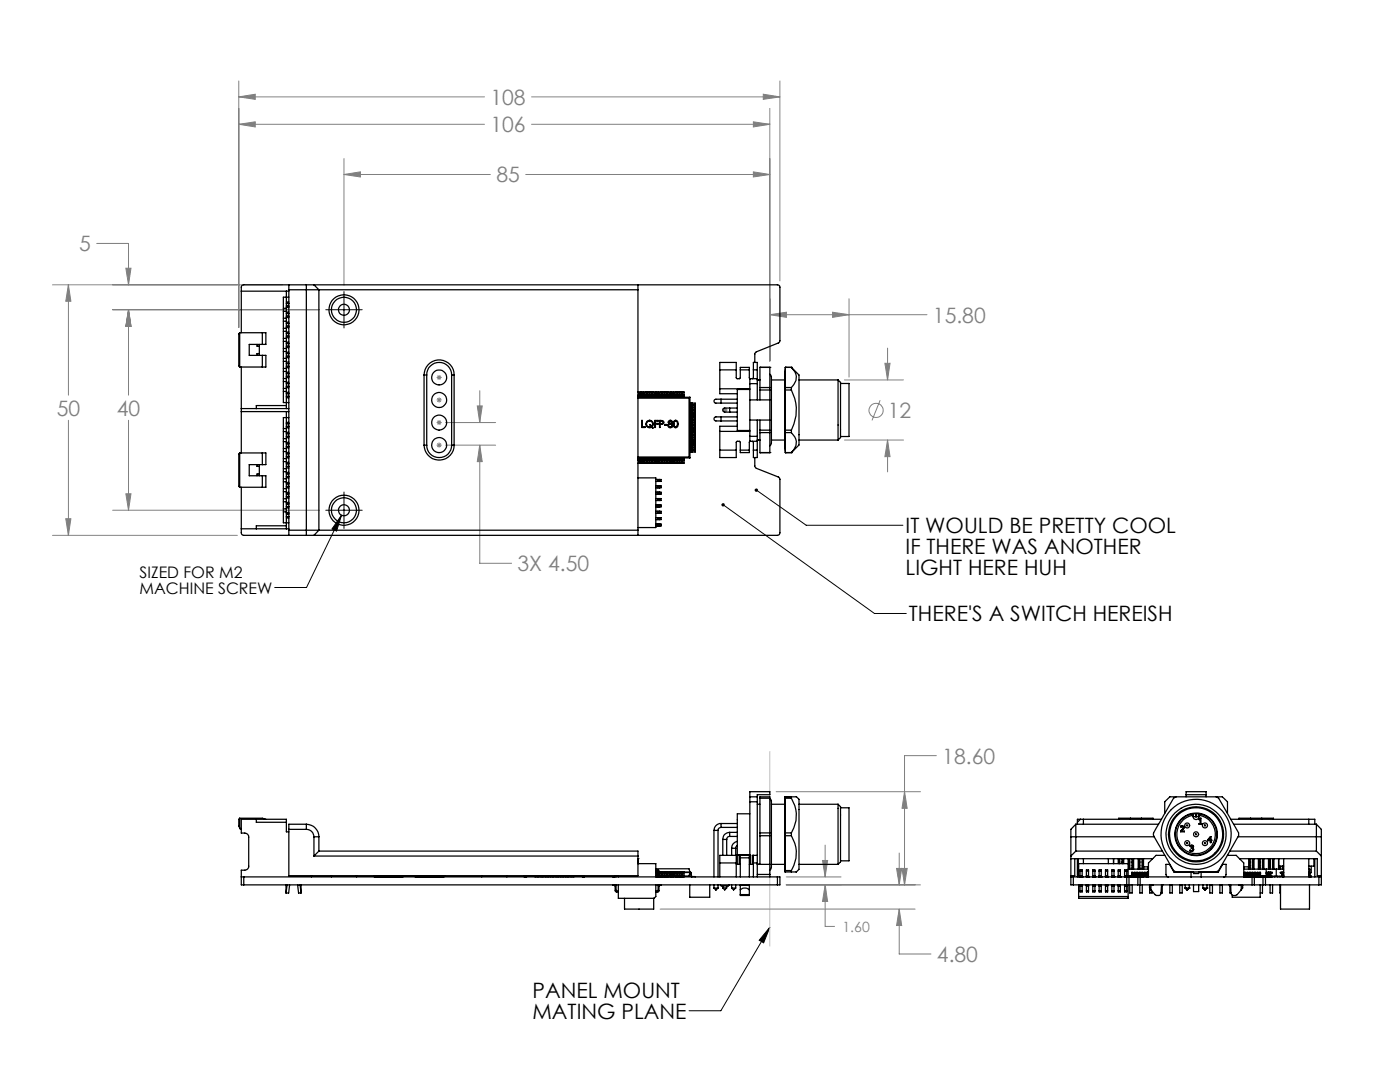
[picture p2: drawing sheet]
<svg xmlns="http://www.w3.org/2000/svg" width="279mm" height="216mm" viewBox="0 0 279 216" stroke-linecap="round" stroke-linejoin="round" font-family="sans-serif">
<defs><g id="words">
<g font-size="4.2" fill="#808080">
<text x="97.9" y="20.9">108</text>
<text x="97.9" y="26.4">106</text>
<text x="99.1" y="36.4">85</text>
<text x="15.8" y="50.2">5</text>
<text x="186.2" y="64.4">15.80</text>
<text x="11.3" y="82.9">50</text>
<text x="23.3" y="82.9">40</text>
<text x="177.2" y="83.4">12</text>
<text x="103.3" y="114">3X 4.50</text>
<text x="188.1" y="152.4">18.60</text>
<text x="187" y="191.9">4.80</text>
</g>
<g font-size="4.2">
<text x="180.7" y="106.4">IT WOULD BE PRETTY COOL</text>
<text x="180.7" y="110.6">IF THERE WAS ANOTHER</text>
<text x="180.7" y="114.8">LIGHT HERE HUH</text>
<text x="181.4" y="124">THERE'S A SWITCH HEREISH</text>
<text x="106.3" y="199.2">PANEL MOUNT</text>
<text x="106.3" y="203.3">MATING PLANE</text>
</g>
<g font-size="3.2">
<text x="27.9" y="115.3">SIZED FOR M2</text>
<text x="27.9" y="118.5">MACHINE SCREW</text>
</g>
<text font-size="2.8" fill="#808080" x="168.1" y="185.9">1.60</text>
</g></defs>
<g fill="none" stroke="#808080" stroke-width=".2">
<path d="M47.7 16.2v49.1M47.7 19.3h49M47.7 19.3l3.2-.5v1zM106.1 19.3h49.5M152.3 18.8l3.3 .5-3.3 .5zM155.6 16.2v39.9M47.7 24.8h49M47.7 24.8l3.2-.5v1zM68.7 31.6v25.3M68.7 34.8h29.2M68.7 34.8l3.2-.5v1zM104.9 34.8h48.7"/>
<path d="M106.1 24.8h47.5M150.4 24.3l3.2 .5-3.2 .5zM150.4 34.3l3.2 .5-3.2 .5zM153.6 21.6v50.4M10.5 56.8h45.9M13.7 56.8v22M13.7 56.8l.4 3.3h-1zM19.3 48.6h6.3v8.2M25.1 53.5h1l-.5 3.3zM169.4 59.6v15.6M22.5 61.8h41.2M25.6 61.8v17"/>
<path d="M25.6 61.8l.5 3.3h-1zM87.1 79.8h1.1M87.1 75.3h1.1M87.3 79.4l.7 .8M87.3 75l.7 .7M87.6 74.8v1M87.6 79.3v1M88 79.4l-.7 .8M88 75l-.7 .7M95.7 78v6.3M153.6 62.8h31.4M153.6 62.8l3.4-.5v1z"/>
<path d="M166.2 62.3l3.2 .5-3.2 .5zM168.5 75.8h11.8M175.6 79.9l-1.6 4M176.6 72.5h1l-.5 3.3zM177.1 69.5v6.3M13.7 83.9v22.9M25.1 98.5h1l-.5 3.3zM25.6 83.9v17.9M87.1 88.8h1.1M87.1 84.3h1.1M87.3 88.5l.7 .7M87.3 84l.7 .7"/>
<path d="M87.6 83.8v1M87.6 88.3v1M88 88.5l-.7 .7M88 84l-.7 .7M88.9 88.8h10M88.9 84.3h10M95.3 81h.9l-.5 3.3zM95.7 88.8v23.6h6.4M95.7 88.8l.5 3.3h-.9zM144.1 81.8h1M144.3 81.5l.7 .7M144.6 81.3v1"/>
<path d="M145 81.5l-.7 .7M168.5 87.8h11.8M177.1 87.8v6.4M177.1 87.8l.5 3.3h-1zM10.5 106.8h36.9M13.1 103.5h1l-.4 3.3zM22.5 101.8h41.2M154.9 158h28.8M180.5 158l.5 3.3h-1zM186.9 150.8h-6.4v25.8M156.9 175h11M156.9 176.6h26.8"/>
<path d="M164.1 171.7h1.1l-.5 3.3zM164.7 176.6l.5 3.3h-1.1zM164.7 176.6v8.3h1.8M164.7 168.6v6.4M178.9 173.3h1.1l-.5 3.3zM179.5 170.2v6.4M180 173.3h1l-.5 3.3zM131.7 181.4h50.9M179.5 181.4v9h6.3M179.5 181.4l.5 3.3h-1.1z"/>
<circle cx="174.8" cy="81.9" r="1.41"/>
</g>
<path d="M68.7 58.2v7.2M65 61.8h7.3M68.7 98.2v7.2M151 97.8l9.9 7h19.3M65 101.8h7.3M68.2 102.8l-7 14.4h-6.4M68.2 102.8l-1 3.2-.9-.4zM144.3 100.7l30.2 21.7h6.4M153.6 185l-9.7 16.7h-6.4M153.6 185l-1.2 3.1-.9-.5z" fill="none" stroke="#000" stroke-width=".2"/>
<path d="M144.5 82.2a.4 .4 0 0 1-.1-.7 .4 .4 0 0 1 .6 .2 .4 .4 0 0 1-.4 .5h-.1" fill="none" stroke="#808080" stroke-width=".2" stroke-dasharray="15.2 1.3 1.3 1.3" stroke-linecap="butt"/>
<path d="M153.6 150v38.8" fill="none" stroke="#c0c0c0" stroke-width=".2"/>
<path d="M153.6 185l-1.2 3.1-.9-.5z" fill="#000"/>
<g fill="#808080">
<path d="M164.1 171.7h1.1l-.5 3.3zM164.7 176.6l.5 3.3h-1.1z"/>
<path d="M180 173.3h1l-.5 3.3zM180.5 158l.5 3.3h-1zM178.9 173.3h1.1l-.5 3.3zM179.5 181.4l.5 3.3h-1.1zM13.7 56.8l.4 3.3h-1zM13.1 103.5h1l-.4 3.3zM47.7 19.3l3.2-.5v1zM152.3 18.8l3.3 .5-3.3 .5zM150.4 24.3l3.2 .5-3.2 .5zM47.7 24.8l3.2-.5v1zM95.7 88.8l.5 3.3h-.9zM95.3 81h.9l-.5 3.3zM150.4 34.3l3.2 .5-3.2 .5zM68.7 34.8l3.2-.5v1zM25.6 61.8l.5 3.3h-1zM25.1 53.5h1l-.5 3.3zM25.6 61.8l.5 3.3h-1zM25.1 98.5h1l-.5 3.3zM176.6 72.5h1l-.5 3.3zM177.1 87.8l.5 3.3h-1zM153.6 62.8l3.4-.5v1zM166.2 62.3l3.2 .5-3.2 .5z"/>
</g>
<g fill="#000">
<path d="M68.2 102.8l-1 3.2-.9-.4z"/>
<path d="M150.7 97.5l.3 .3-.3-.2a.34 .34 0 0 0 .2 .5 .34 .34 0 0 0 .4-.4 .34 .34 0 0 0-.6-.2zM144.1 100.5l.2 .2-.3-.2a.34 .34 0 0 0 .2 .6 .34 .34 0 0 0 .4-.4 .34 .34 0 0 0-.5-.2z"/>
</g>
<g fill="none" stroke="#000" stroke-width=".25">
<path d="M48.2 58.1h9.4M57.2 58.1v23.4M57.6 57.8h6M57.6 56.8v50M57.6 59.3h-1v21h1M61.1 56.8h1.6M61.1 56.8l-12.7 .1-.2 .3v9.2M61.1 56.8v50M62.7 56.8h92.5l.4 .4v11l-.3 .2-4.5 1.9-.2 .3v1.7M62.7 56.8l.9 1M63.6 57.8v48M63.6 57.8h63.7"/>
<path d="M127.3 56.8v50M47.8 66.4v6.8M47.8 66.4l-.1 .2v6.4l.1 .2M47.8 66.4h5.3v2.3h-3.4v2.2h3.4v2.3h-5.3M48.2 73.2v17.2M51.3 68.7v.4h.5M51.8 68.7v2.2M51.8 70.6h-.5v.3M52.4 66.4v2.3M52.4 70.9v2.3M56.6 62.1h.6M56.6 63.5h.6"/>
<path d="M56.6 61.5h.6M56.6 65.5h.6M56.6 64.1h.6M56.6 67.5h.6M56.6 66.1h.6M56.6 69.5h.6M56.6 68.1h.6M56.6 70.1h.6M56.6 71.5h.6M56.6 73.5h.6M56.6 72.1h.6M56.6 75.5h.6"/>
<path d="M56.6 74.1h.6M56.6 76.1h.6M56.6 77.5h.6M56.6 78.1h.6M57.2 76.5h.4M57.2 78.6h.4M57.2 79.1h.4M57.2 65.1h.4M57.2 64.6h.4M57.2 77.1h.4M57.2 63.1h.4M57.2 62.6h.4"/>
<path d="M57.2 60.3h.4M57.2 60.5h.4M57.2 61.1h.4M57.2 61.3h.4M57.2 62.3h.4M57.2 62.5h.4M57.2 64.3h.4M57.2 64.5h.4M57.2 63.4h.4M57.2 65.4h.4M57.2 66.3h.4M57.2 66.5h.4"/>
<path d="M57.2 68.3h.4M57.2 68.5h.4M57.2 67.4h.4M57.2 67.1h.4M57.2 70.3h.4M57.2 70.5h.4M57.2 69.4h.4M57.2 69.1h.4M57.2 71.4h.4M57.2 72.2h.4M57.2 72.5h.4M57.2 71.1h.4"/>
<path d="M57.2 73.4h.4M57.2 74.3h.4M57.2 74.5h.4M57.2 73.1h.4M57.2 76.3h.4M57.2 75.1h.4M57.2 75.4h.4M57.2 78.3h.4M57.2 78.5h.4M57.2 77.4h.4M57.2 79.4h.4M57.2 70.6h.4"/>
<path d="M57.2 71h.4M57.2 68.6h.4M57.2 74.6h.4M57.2 60.6h.4M57.2 66.6h.4M84.6 74.8a3 3 0 0 1 3-3 3 3 0 0 1 3 3M84.6 74.8v14M84.6 74.8h.6M85.2 74.8a2.49 2.49 0 0 1 2.4-2.5 2.49 2.49 0 0 1 2.5 2.5M85.2 74.8v14M90.1 74.8h.5M90.1 74.8v14"/>
<path d="M90.6 74.8v14M127.3 79.4h10.2M127.3 79.3h10.4M127.3 79.2h.2M127.3 78.2h.2v.6M127.3 79.1h.2M127.3 79h.2M127.3 78.8h.2M127.5 79.1v.1M127.5 78.8v.2M127.5 79v.1M127.5 79.2v.1"/>
<path d="M127.8 79.1v.1M127.8 78.8v.2M127.8 79.2h.2M127.8 78.8v-.6h.2v.6M127.8 79v.1M127.8 79.2v.1M127.8 79.1h.2M127.8 79h.2M127.8 78.8h.2M128 79.1v.1M128 78.8v.2M128 79v.1"/>
<path d="M128 79.2v.1M128.3 79.1v.1M128.3 78.8v.2M128.3 79.2h.2M128.3 78.8v-.6h.2v.6M128.3 79v.1M128.3 79.2v.1M128.3 79.1h.2M128.3 79h.2M128.3 78.8h.2M128.5 79.1v.1M128.5 78.8v.2"/>
<path d="M128.5 79v.1M128.5 79.2v.1M128.8 79.1v.1M128.8 78.8v.2M128.8 79.2h.2M128.8 78.8v-.6h.2v.6M128.8 79v.1M128.8 79.2v.1M128.8 79.1h.2M128.8 79h.2M128.8 78.8h.2M129 79.1v.1"/>
<path d="M129 78.8v.2M129 79v.1M129 79.2v.1M129.3 79.1v.1M129.3 78.8v.2M129.3 79.2h.2M129.3 78.8v-.6h.2v.6M129.3 79v.1M129.3 79.2v.1M129.3 79.1h.2M129.3 79h.2M129.3 78.8h.2"/>
<path d="M129.5 79.1v.1M129.5 78.8v.2M129.5 79v.1M129.5 79.2v.1M129.8 79.1v.1M129.8 78.8v.2M129.8 79.2h.2M129.8 78.8v-.6h.2v.6M129.8 79v.1M129.8 79.2v.1M129.8 79.1h.2M129.8 79h.2"/>
<path d="M129.8 78.8h.2M130 79.1v.1M130 78.8v.2M130 79v.1M130 79.2v.1M130.2 79.1v.1M130.2 78.8v.2M130.2 79.2h.3M130.2 78.8v-.6h.3v.6M130.2 79v.1M130.2 79.2v.1M130.2 79.1h.3"/>
<path d="M130.2 79h.3M130.2 78.8h.3M130.5 79.1v.1M130.5 78.8v.2M130.5 79v.1M130.5 79.2v.1M130.8 79.1v.1M130.8 78.8v.2M130.8 78.8v-.6h.2v.6M130.8 79.2h.2M130.8 79v.1M130.8 79.2v.1"/>
<path d="M130.8 79.1h.2M130.8 79h.2M130.8 78.8h.2M131 79.1v.1M131 78.8v.2M131 79v.1M131 79.2v.1M131.3 79.1v.1M131.3 78.8v.2M131.3 78.8v-.6h.2v.6M131.3 79v.1M131.3 79.2v.1"/>
<path d="M131.3 79.2h.2M131.3 79.1h.2M131.3 79h.2M131.3 78.8h.2M131.5 79.1v.1M131.5 78.8v.2M131.5 79v.1M131.5 79.2v.1M131.8 79.1v.1M131.8 78.8v.2M131.8 78.8v-.6h.2v.6M131.8 79v.1"/>
<path d="M131.8 79.2v.1M131.8 79.2h.2M131.8 79.1h.2M131.8 79h.2M131.8 78.8h.2M132 79.1v.1M132 78.8v.2M132 79v.1M132 79.2v.1M132.3 79.1v.1M132.3 78.8v.2M132.3 78.8v-.6h.2v.6"/>
<path d="M132.3 79v.1M132.3 79.2v.1M132.3 79.2h.2M132.3 79.1h.2M132.3 79h.2M132.3 78.8h.2M132.5 79.1v.1M132.5 78.8v.2M132.5 79v.1M132.5 79.2v.1M132.8 79.1v.1M132.8 78.8v.2"/>
<path d="M132.8 78.8v-.6h.2v.6M132.8 79v.1M132.8 79.2v.1M132.8 79.2h.2M132.8 79.1h.2M132.8 79h.2M132.8 78.8h.2M133 79.1v.1M133 78.8v.2M133 79v.1M133 79.2v.1M133.2 79.1v.1"/>
<path d="M133.2 78.8v.2M133.2 78.8v-.6h.3v.6M133.2 79v.1M133.2 79.2v.1M133.2 79.2h.3M133.2 79.1h.3M133.2 79h.3M133.2 78.8h.3M133.5 79.1v.1M133.5 78.8v.2M133.5 79v.1M133.5 79.2v.1"/>
<path d="M133.8 79.1v.1M133.8 78.8v.2M133.8 78.8v-.6h.2v.6M133.8 79v.1M133.8 79.2v.1M133.8 79.2h.2M133.8 79.1h.2M133.8 79h.2M133.8 78.8h.2M134 79.1v.1M134 78.8v.2M134 79v.1"/>
<path d="M134 79.2v.1M134.3 79.1v.1M134.3 78.8v.2M134.3 78.8v-.6h.2v.6M134.3 79v.1M134.3 79.2v.1M134.3 79.2h.2M134.3 79.1h.2M134.3 79h.2M134.3 78.8h.2M134.5 79.1v.1M134.5 78.8v.2"/>
<path d="M134.5 79v.1M134.5 79.2v.1M134.8 79.1v.1M134.8 78.8v.2M134.8 78.8v-.6h.2v.6M134.8 79v.1M134.8 79.2v.1M134.8 79.2h.2M134.8 79.1h.2M134.8 79h.2M134.8 78.8h.2M135 79.1v.1"/>
<path d="M135 78.8v.2M135 79v.1M135 79.2v.1M135.3 79.1v.1M135.3 78.8v.2M135.3 78.8v-.6h.2v.6M135.3 79v.1M135.3 79.2v.1M135.3 79.2h.2M135.3 79.1h.2M135.3 79h.2M135.3 78.8h.2"/>
<path d="M135.5 79.1v.1M135.5 78.8v.2M135.5 79v.1M135.5 79.2v.1M135.7 79.1v.1M135.7 78.8v.2M135.7 78.8v-.6h.3v.6M135.7 79v.1M135.7 79.2v.1M135.7 79.2h.3M135.7 79.1h.3M135.7 79h.3"/>
<path d="M135.7 78.8h.3M136 79.1v.1M136 78.8v.2M136 79v.1M136 79.2v.1M136.2 79.1v.1M136.2 78.8v.2M136.2 78.8v-.6h.3v.6M136.2 79v.1M136.2 79.2v.1M136.2 79.2h.3M136.2 79.1h.3"/>
<path d="M136.2 79h.3M136.2 78.8h.3M136.5 79.1v.1M136.5 78.8v.2M136.5 79v.1M136.5 79.2v.1M137.5 79.4v11.8M137.7 79.3v12.1M137.7 79.3l-.2 .1M143.7 77.6h5.9M143.7 73.8h3.2M143.9 79.7h-.7a.46 .46 0 0 0-.7 .3 .46 .46 0 0 0 .7 .4h.7"/>
<path d="M143.9 79.7v.7M143.9 79.7h3.2M147.7 73.8h1.8M149.6 77.7h-2.5v8.2h2.5M149.6 76.6h1.5M149.6 79.8h4M149.8 75.6l-.3-.1v-2.2h-1.8v2.2l-.6 .1-.2-.2v-3.1h-3.2v6.3h3.4M150.1 75.6l.3-.2v-3.1h.7v7.5M150.4 73.8h.7M151.1 75.6h-1.5v12.5h1.5M151.1 75.8h.6M151.7 77.3v.5"/>
<path d="M151.7 73.3h.1M151.7 73.3v4M151.7 77.8v2M151.7 73.3h1.9M151.7 77.8h1.9M151.7 77.3h1.9M153.6 74.7l.4 .5v13.2l-.4 .5M153.6 77.3v.5M153.6 73.3h.1M153.6 73.3v4M153.6 77.8v8M154 75.8h2.6"/>
<path d="M156.7 73.3h.1M156.7 73.3v4M156.7 77.3v.5M156.7 77.8v8M156.7 73.3l-.1 1.3 .1 15.7M156.7 73.3h1.2M156.7 77.8h1.2M156.7 77.3h1.2M157.9 77.8a8.5 8.5 0 0 1 0 8M157.9 77.3v.5M157.9 73.3a2.52 2.52 0 0 1 0 4M157.9 73.3h.1"/>
<path d="M157.9 73.3l1.6 1.5v14l-1.6 1.5M159.5 75.8h7.8M167.3 75.8v12M167.3 75.8l.4 .5v11l-.4 .5M167.7 76.5h1.7v10.6h-1.7M47.8 90.4v6.8M47.8 90.4l-.1 .2v6.4l.1 .2M47.8 90.4h5.3v2.3h-3.4v2.2h3.4v2.3h-5.3M48.2 97.2v9.1a.49 .49 0 0 0 .4 .5h12.5M48.2 82.1h9.4M48.2 81.5h9.4M51.3 92.7v.4h.5"/>
<path d="M51.8 92.7v2.2M51.8 94.6h-.5v.3M52.4 90.4v2.3M52.4 94.9v2.3M56.6 85.5h.6M56.6 86.1h.6M56.6 87.5h.6M56.6 88.1h.6M56.6 89.5h.6M56.6 90.1h.6M56.6 91.5h.6M56.6 93.5h.6"/>
<path d="M56.6 92.1h.6M56.6 95.5h.6M56.6 94.1h.6M56.6 96.1h.6M56.6 97.5h.6M56.6 99.5h.6M56.6 98.1h.6M57.2 82.1v23.4M57.2 80.9h-6v.6M57.2 87.1h.4M57.2 85.1h.4M57.2 95.4h.4"/>
<path d="M57.2 98.6h.4M57.2 84.5h.4M57.2 91.4h.4M57.2 88.6h.4M57.2 89.1h.4M57.2 86.6h.4M57.2 84.3h.4M57.2 86.3h.4M57.2 86.5h.4M57.2 85.4h.4M57.2 88.3h.4M57.2 88.5h.4"/>
<path d="M57.2 87.3h.4M57.2 89.4h.4M57.2 90.3h.4M57.2 90.5h.4M57.2 91.1h.4M57.2 92.3h.4M57.2 92.5h.4M57.2 93.4h.4M57.2 94.3h.4M57.2 93.1h.4M57.2 94.5h.4M57.2 96.3h.4"/>
<path d="M57.2 96.5h.4M57.2 95.1h.4M57.2 97.4h.4M57.2 97.1h.4M57.2 98.2h.4M57.2 98.5h.4M57.2 99.1h.4M57.2 99.4h.4M57.2 97h.4M57.2 94.6h.4M57.2 92.6h.4M57.2 84.6h.4"/>
<path d="M57.2 90.6h.4M57.6 83.3h-1v21h1M84.6 88.8a3 3 0 0 0 3 3 3 3 0 0 0 3-3M84.6 88.8h.6M85.2 88.8a2.49 2.49 0 0 0 2.4 2.5 2.49 2.49 0 0 0 2.5-2.5M90.1 88.8h.5M127.3 95.4h3.6v9.9h-3.6M127.3 91.2h10.2M127.3 91.4h10.4M127.3 91.5h.2M127.3 91.7h.2M127.3 91.8h.2"/>
<path d="M127.5 91.5h.1M127.5 91.7v.1M127.5 91.4v.1M127.5 91.5v.2M127.5 91.8v.6h-.2M127.8 91.5h.1M127.8 91.7v.1M127.8 91.4v.1M127.8 91.5v.2M127.8 91.8v.6h.2v-.6M127.8 91.5h.2M127.8 91.7h.2"/>
<path d="M127.8 91.8h.2M128 91.5h.1M128 91.7v.1M128 91.4v.1M128 91.5v.2M128.1 83.9h.1v1.3h.5v.1h-.6zM128.3 91.5h.1M128.3 91.7v.1M128.3 91.8v.6h.2v-.6M128.3 91.4v.1M128.3 91.5v.2M128.3 91.5h.2"/>
<path d="M128.3 91.7h.2M128.3 91.8h.2M128.5 91.5h.1M128.5 91.7v.1M128.5 91.4v.1M128.5 91.5v.2M128.8 91.5h.1M128.8 91.7v.1M128.8 91.8v.6h.2v-.6M128.8 91.4v.1M128.8 91.5v.2M128.8 91.5h.2"/>
<path d="M128.8 91.7h.2M128.8 91.8h.2M129 91.5h.1M129 91.7v.1M129 91.4v.1M129 91.5v.2M129.2 84a.75 .75 0 0 1 1 .1 .75 .75 0 0 1-.1 1.1l.3 .2-.4-.2a.75 .75 0 0 1-1-.2 .75 .75 0 0 1 .2-1zM129.2 84.2a.61 .61 0 0 1 .9 0 .61 .61 0 0 1 0 .9l-.5-.4 .4 .4a.61 .61 0 0 1-.8-.1 .61 .61 0 0 1 0-.8zM129.3 91.5h.1M129.3 91.7v.1M129.3 91.4v.1M129.3 91.5v.2"/>
<path d="M129.3 91.8v.6h.2v-.6M129.3 91.5h.2M129.3 91.7h.2M129.3 91.8h.2M129.5 91.5h.1M129.5 91.7v.1M129.5 91.4v.1M129.5 91.5v.2M129.8 91.5h.1M129.8 91.7v.1M129.8 91.4v.1M129.8 91.5v.2"/>
<path d="M129.8 91.8v.6h.2v-.6M129.8 91.5h.2M129.8 91.7h.2M129.8 91.8h.2M130 91.5h.1M130 91.7v.1M130 91.4v.1M130 91.5v.2M130.2 91.5h.1M130.2 91.7v.1M130.2 91.4v.1M130.2 91.5v.2"/>
<path d="M130.2 91.8v.6h.3v-.6M130.2 91.5h.3M130.2 91.7h.3M130.2 91.8h.3M130.5 91.5h.1M130.5 91.7v.1M130.5 91.4v.1M130.5 91.5v.2M130.7 83.9h.6v.1h-.5v.5h.5v.1h-.5v.7h-.1zM130.8 91.5h.1M130.8 91.7v.1M130.8 91.8v.6h.2v-.6"/>
<path d="M130.8 91.4v.1M130.8 91.5v.2M130.8 91.5h.2M130.8 91.7h.2M130.8 91.8h.2M130.9 96.1h.4M130.9 95.7h.4M130.9 96.9h.4M130.9 97.3h.4M130.9 98.6h.4M130.9 98.2h.4M130.9 99.9h.4"/>
<path d="M130.9 99.5h.4M131 91.5h.1M131 91.7v.1M131 91.4v.1M131 91.5v.2M131.3 96.1h.2M131.3 95.7h.2M131.3 97.3h.2M131.3 96.9h.2M131.3 98.6h.2M131.3 98.2h.2M131.3 99.9h.2"/>
<path d="M131.3 99.5h.2M131.3 91.5h.1M131.3 91.7v.1M131.3 91.8v.6h.2v-.6M131.3 91.4v.1M131.3 91.5v.2M131.3 95.7v.4M131.3 96.9v.4M131.3 98.2v.4M131.3 99.5v.4M131.3 91.5h.2M131.3 91.7h.2"/>
<path d="M131.3 91.8h.2M131.5 96.1h.2M131.5 95.7h.2M131.5 96.9h.2M131.5 97.3h.2M131.5 98.6h.2M131.5 98.2h.2M131.5 99.9h.2M131.5 99.5h.2M131.5 91.5h.1M131.5 91.7v.1M131.5 91.4v.1"/>
<path d="M131.5 91.5v.2M131.5 95.7v.4M131.5 96.9v.4M131.5 98.2v.4M131.5 99.5v.4M131.6 83.9a.52 .52 0 0 1 .6 0 .52 .52 0 0 1 .2 .6l-.7 .2v.6h-.1zM131.7 95.7h.2v.4h-.2M131.7 96.9h.2v.4h-.2M131.7 98.2h.2v.4h-.2M131.7 99.5h.2v.4h-.2M131.7 95.7v.4M131.7 96.9v.4"/>
<path d="M131.7 98.2v.4M131.7 99.5v.4M131.7 84l.6 .1v.4h-.6zM131.8 91.5h.1M131.8 91.7v.1M131.8 91.8v.6h.2v-.6M131.8 91.4v.1M131.8 91.5v.2M131.8 91.5h.2M131.8 91.7h.2M131.8 91.8h.2M132 91.5h.1"/>
<path d="M132 91.7v.1M132 91.4v.1M132 91.5v.2M132.3 91.5h.1M132.3 91.7v.1M132.3 91.8v.6h.2v-.6M132.3 91.4v.1M132.3 91.5v.2M132.3 91.5h.2M132.3 91.7h.2M132.3 91.8h.2M132.5 91.5h.1"/>
<path d="M132.5 91.7v.1M132.5 91.4v.1M132.5 91.5v.2M132.6 84.7h.6v.1h-.6zM132.8 91.5h.1M132.8 91.7v.1M132.8 91.4v.1M132.8 91.5v.2M132.8 91.8v.6h.2v-.6M132.8 91.5h.2M132.8 91.7h.2M132.8 91.8h.2"/>
<path d="M133 91.5h.1M133 91.7v.1M133 91.4v.1M133 91.5v.2M133.2 91.5h.1M133.2 91.7v.1M133.2 91.8v.6h.3v-.6M133.2 91.4v.1M133.2 91.5v.2M133.2 91.5h.3M133.2 91.7h.3M133.2 91.8h.3"/>
<path d="M133.4 84.1a.38 .38 0 0 1 .6-.2 .38 .38 0 0 1 0 .6l.2 .2a.44 .44 0 0 1-.2 .6 .44 .44 0 0 1-.6-.2 .44 .44 0 0 1 .2-.6l-.2-.3zM133.5 91.5h.1M133.5 91.7v.1M133.5 91.4v.1M133.5 91.5v.2M133.8 91.5h.1M133.8 91.7v.1M133.8 91.8v.6h.2v-.6M133.8 91.4v.1M133.8 91.5v.2M133.8 91.5h.2M133.8 91.7h.2"/>
<path d="M133.8 91.8h.2M134 91.5h.1M134 91.7v.1M134 91.4v.1M134 91.5v.2M134.3 91.5h.1M134.3 91.7v.1M134.3 91.8v.6h.2v-.6M134.3 91.4v.1M134.3 91.5v.2M134.3 91.5h.2M134.3 91.7h.2"/>
<path d="M134.3 91.8h.2M134.5 84a.5 .5 0 0 1 .7 0 .5 .5 0 0 1 .1 .6 .51 .51 0 0 1-.2 .7 .51 .51 0 0 1-.7-.2v-.8zM134.5 91.5h.1M134.5 91.7v.1M134.5 91.4v.1M134.5 91.5v.2M134.7 84.1l.2-.1a.65 .65 0 0 1 .3 .6 .65 .65 0 0 1-.4 .6 .72 .72 0 0 1-.1-1.1zM134.8 91.5h.1M134.8 91.7v.1M134.8 91.8v.6h.2v-.6M134.8 91.4v.1M134.8 91.5v.2"/>
<path d="M134.8 91.5h.2M134.8 91.7h.2M134.8 91.8h.2M135 91.5h.1M135 91.7v.1M135 91.4v.1M135 91.5v.2M135.3 91.5h.1M135.3 91.7v.1M135.3 91.8v.6h.2v-.6M135.3 91.4v.1M135.3 91.5v.2"/>
<path d="M135.3 91.5h.2M135.3 91.7h.2M135.3 91.8h.2M135.5 91.5h.1M135.5 91.7v.1M135.5 91.4v.1M135.5 91.5v.2M135.7 91.5h.1M135.7 91.7v.1M135.7 91.8v.6h.3v-.6M135.7 91.4v.1M135.7 91.5v.2"/>
<path d="M135.7 91.5h.3M135.7 91.7h.3M135.7 91.8h.3M136 91.5h.1M136 91.7v.1M136 91.4v.1M136 91.5v.2M136.2 91.5h.1M136.2 91.7v.1M136.2 91.8v.6h.3v-.6M136.2 91.4v.1M136.2 91.5v.2"/>
<path d="M136.2 91.5h.3M136.2 91.7h.3M136.2 91.8h.3M136.5 91.5h.1M136.5 91.7v.1M136.5 91.4v.1M136.5 91.5v.2M137.5 91.2l.2 .2M137.7 85.9h.1M137.7 80.4h.1M137.7 83.2h.1M137.7 81.4h.1"/>
<path d="M137.7 84.7h.1M137.7 80.7h.1M137.7 82.7h.1M137.7 82.4h.1M137.7 81.2h.1M137.7 80.9h.1M137.7 82.2h.1M137.7 81.9h.1M137.7 81.7h.1M137.7 82.9h.1M137.7 83.4h.1M137.7 83.7h.1"/>
<path d="M137.7 84.4h.1M137.7 83.9h.1M137.7 84.2h.1M137.7 85.4h.1M137.7 85.7h.1M137.7 86.2h.1M137.7 86.7h.1M137.7 86.4h.1M137.7 84.9h.1M137.7 85.2h.1M137.7 87.7h.1M137.7 87.4h.1"/>
<path d="M137.7 88.2h.1M137.7 87.9h.1M137.7 86.9h.1M137.7 87.2h.1M137.7 88.4h.1M137.7 88.7h.1M137.7 89.4h.1M137.7 89.7h.1M137.7 90.2h.1M137.7 89.9h.1M137.7 89.2h.1M137.7 88.9h.1"/>
<path d="M137.8 80.7h.1M137.8 80.4h.1M137.8 81.7h.1M137.8 81.4h.1M137.8 82.7h.1M137.8 82.4h.1M137.8 81.2h.1M137.8 80.9h.1M137.8 82.2h.1M137.8 81.9h.1M137.8 84.7h.1M137.8 84.4h.1"/>
<path d="M137.8 83.4h.1M137.8 83.7h.1M137.8 82.9h.1M137.8 83.2h.1M137.8 83.9h.1M137.8 84.2h.1M137.8 86.7h.1M137.8 86.4h.1M137.8 85.4h.1M137.8 85.7h.1M137.8 86.2h.1M137.8 85.9h.1"/>
<path d="M137.8 84.9h.1M137.8 85.2h.1M137.8 86.9h.1M137.8 87.2h.1M137.8 87.7h.1M137.8 87.4h.1M137.8 88.2h.1M137.8 87.9h.1M137.8 89.4h.1M137.8 89.7h.1M137.8 89.2h.1M137.8 88.9h.1"/>
<path d="M137.8 90.2h.1M137.8 89.9h.1M137.8 88.4h.1M137.8 88.7h.1M137.8 80.4v.3M137.8 80.9v.3M137.8 81.4v.3M137.8 81.9v.3M137.8 82.4v.3M137.8 82.9v.3M137.8 83.4v.3M137.8 83.9v.3"/>
<path d="M137.8 84.4v.3M137.8 84.9v.3M137.8 85.4v.3M137.8 85.9v.3M137.8 86.4v.3M137.8 86.9v.3M137.8 87.4v.3M137.8 87.9v.3M137.8 88.4v.3M137.8 88.9v.3M137.8 89.4v.3M137.8 89.9v.3"/>
<path d="M137.9 85.9h.1M137.9 80.4h.1M137.9 83.2h.1M137.9 81.4h.1M137.9 84.7h.1M137.9 80.7h.1M137.9 82.7h.1M137.9 82.4h.1M137.9 81.2h.1M137.9 80.9h.1M137.9 82.2h.1M137.9 81.9h.1"/>
<path d="M137.9 81.7h.1M137.9 82.9h.1M137.9 83.4h.1M137.9 83.7h.1M137.9 84.4h.1M137.9 83.9h.1M137.9 84.2h.1M137.9 85.4h.1M137.9 85.7h.1M137.9 86.2h.1M137.9 86.7h.1M137.9 86.4h.1"/>
<path d="M137.9 84.9h.1M137.9 85.2h.1M137.9 87.7h.1M137.9 87.4h.1M137.9 88.2h.1M137.9 87.9h.1M137.9 86.9h.1M137.9 87.2h.1M137.9 88.4h.1M137.9 88.7h.1M137.9 89.4h.1M137.9 89.7h.1"/>
<path d="M137.9 90.2h.1M137.9 89.9h.1M137.9 89.2h.1M137.9 88.9h.1M137.9 80.4v.3M137.9 80.9v.3M137.9 81.4v.3M137.9 81.9v.3M137.9 82.4v.3M137.9 82.9v.3M137.9 83.4v.3M137.9 83.9v.3"/>
<path d="M137.9 84.4v.3M137.9 84.9v.3M137.9 85.4v.3M137.9 85.9v.3M137.9 86.4v.3M137.9 86.9v.3M137.9 87.4v.3M137.9 87.9v.3M137.9 88.4v.3M137.9 88.9v.3M137.9 89.4v.3M137.9 89.9v.3"/>
<path d="M138 80.7h.1M138 80.4h.1M138 82.7h.1M138 82.4h.1M138 82.2h.1M138 81.9h.1M138 81.2h.1M138 80.9h.1M138 81.7h.1M138 81.4h.1M138 83.9h.1M138 84.2h.1"/>
<path d="M138 82.9h.1M138 83.2h.1M138 83.4h.1M138 83.7h.1M138 84.7h.1M138 84.4h.1M138 84.9h.1M138 85.2h.1M138 86.7h.1M138 86.4h.1M138 85.4h.1M138 85.7h.1"/>
<path d="M138 86.2h.1M138 85.9h.1M138 88.2h.1M138 87.9h.1M138 87.7h.1M138 87.4h.1M138 86.9h.1M138 87.2h.1M138 89.4h.1M138 89.7h.1M138 89.2h.1M138 88.9h.1"/>
<path d="M138 90.2h.1M138 89.9h.1M138 88.4h.1M138 88.7h.1M138 80.4v.3M138 80.9v.3M138 81.4v.3M138 81.9v.3M138 82.4v.3M138 82.9v.3M138 83.4v.3M138 83.9v.3"/>
<path d="M138 84.4v.3M138 84.9v.3M138 85.4v.3M138 85.9v.3M138 86.4v.3M138 86.9v.3M138 87.4v.3M138 87.9v.3M138 88.4v.3M138 88.9v.3M138 89.4v.3M138 89.9v.3"/>
<path d="M138.1 80.4h.6v.3h-.6M138.1 80.9h.6v.3h-.6M138.1 81.4h.6v.3h-.6M138.1 81.9h.6v.3h-.6M138.1 82.4h.6v.3h-.6M138.1 82.9h.6v.3h-.6M138.1 83.4h.6v.3h-.6M138.1 83.9h.6v.3h-.6M138.1 84.4h.6v.3h-.6M138.1 84.9h.6v.3h-.6M138.1 85.4h.6v.3h-.6M138.1 85.9h.6v.3h-.6"/>
<path d="M138.1 86.4h.6v.3h-.6M138.1 86.9h.6v.3h-.6M138.1 87.4h.6v.3h-.6M138.1 87.9h.6v.3h-.6M138.1 88.4h.6v.3h-.6M138.1 88.9h.6v.3h-.6M138.1 89.4h.6v.3h-.6M138.1 89.9h.6v.3h-.6M138.1 80.4v.3M138.1 80.9v.3M138.1 81.4v.3M138.1 81.9v.3"/>
<path d="M138.1 82.4v.3M138.1 82.9v.3M138.1 83.4v.3M138.1 83.9v.3M138.1 84.4v.3M138.1 84.9v.3M138.1 85.4v.3M138.1 85.9v.3M138.1 86.4v.3M138.1 86.9v.3M138.1 87.4v.3M138.1 87.9v.3"/>
<path d="M138.1 88.4v.3M138.1 88.9v.3M138.1 89.4v.3M138.1 89.9v.3M143.7 89.8h3.2M143.7 86.1h5.9M143.9 83.2h-.7a.47 .47 0 0 0-.7 .4 .47 .47 0 0 0 .7 .4h.7M143.9 83.2v.8M143.9 80.4h3.2M143.9 84h3.2M143.9 83.2h3.2M145.6 81.4h-.7a.46 .46 0 0 0-.6 .4 .46 .46 0 0 0 .6 .4h.7"/>
<path d="M145.6 81.4v.8M145.6 82.2h1.5M145.6 81.4h1.5M147.1 85.1h-3.4v6.2h3.2v-3.1l.2-.1 .6 .1v2.1h1.8v-2.1l.3-.1M147.7 89.8h1.8M149.6 83.8h4M149.6 87.1h1.5M150.4 89.8h.7M150.6 91.3v1.8l.3 .3 4.4 1.8 .3 .2v10.9a.49 .49 0 0 1-.4 .5h-92.5M151.1 83.8v7.5h-.7v-3.1l-.3-.1M151.1 87.8h.6M151.7 85.8v.5"/>
<path d="M151.7 90.3h.1M151.7 83.8v2M151.7 86.3v4M151.7 90.3h1.9M151.7 85.8h1.9M151.7 86.3h1.9M153.6 85.8v.5M153.6 90.3h.1M153.6 86.3v4M154 87.8h2.6M156.7 85.8v.5M156.7 86.3v4"/>
<path d="M156.7 90.3h.1M156.7 90.3h1.2M156.7 85.8h1.2M156.7 86.3h1.2M157.9 90.3h.1M157.9 86.3a2.49 2.49 0 0 1 0 4M157.9 85.8v.5M159.5 87.8h7.8M48.2 105.5h9.4M56.6 101.5h.6M56.6 100.1h.6M56.6 102.1h.6"/>
<path d="M57.2 104.9h-6v.6M57.2 100.6h.4M57.2 101.1h.4M57.2 100.3h.4M57.2 100.5h.4M57.2 102.3h.4M57.2 102.5h.4M57.2 101.4h.4M57.2 103.1h.4M57.2 103.4h.4M57.6 105.8h6M61.1 106.8h1.6"/>
<path d="M63.6 105.8h63.7M63.6 105.8l-.9 1M130.9 101.1h.4M130.9 100.8h.4M130.9 102.4h.4M130.9 102h.4M130.9 103.7h.4M130.9 103.3h.4M130.9 105h.4M130.9 104.6h.4M131.3 101.1h.2M131.3 100.8h.2"/>
<path d="M131.3 102.4h.2M131.3 102h.2M131.3 103.7h.2M131.3 103.3h.2M131.3 105h.2M131.3 104.6h.2M131.3 100.8v.3M131.3 102v.4M131.3 103.3v.4M131.3 104.6v.4M131.5 101.1h.2M131.5 100.8h.2"/>
<path d="M131.5 102.4h.2M131.5 102h.2M131.5 103.7h.2M131.5 103.3h.2M131.5 105h.2M131.5 104.6h.2M131.5 100.8v.3M131.5 102v.4M131.5 103.3v.4M131.5 104.6v.4M131.7 100.8h.2v.3h-.2M131.7 102h.2v.4h-.2"/>
<path d="M131.7 103.3h.2v.4h-.2M131.7 104.6h.2v.4h-.2M131.7 100.8v.3M131.7 102v.4M131.7 103.3v.4M131.7 104.6v.4M149.6 160h1.5M149.6 159h1.5M151.7 159.3v-.3h1.9v.3M151.7 159.3h1.9M151.7 159.3v6.9M153.6 159.3l.4 .6v13.2l-.4 .5"/>
<path d="M153.6 159.3v6.9M156.7 159l-.1 14.7 .1 .3h1.2M156.7 159h.1M156.7 159v.3M156.7 159.3v6.9M156.7 159.3h1.2M156.7 159h1.2M157.9 159.3a6.5 6.5 0 0 1 0 6.9M157.9 159v.3M157.9 159h1M158.9 159l.6 .5v14l-.6 .5h-1M234.7 159l-.5 .3-4 7v.5l4 6.9 .5 .3h8l.3-.2 4.2-7v-.6l-3.4-5.9-.6-1-.5-.3"/>
<path d="M234.7 159h8M234.7 159h-1.2l-1.1 1v2.3M236.7 158.6h4M236.7 159v-1h4v1M242.7 159h1.2l1.1 1v2.3M47.8 163.3h4.6l.7 .2M47.8 165.2l.1 .2h.3M47.8 163.3v1.9M47.8 163.3l-.1 .2v1.3l.1 .4M48.2 175h.4M48.6 175h106.6M48.6 175v1.6"/>
<path d="M48.6 176.6h106.6M51.2 163.5v.6h5.9M57.1 176.6v1.6M57.3 176.6l-.2 1.6M57.6 166h-.5v-2.5h-8.9v2.7h.7a.78 .78 0 0 1 .7 .8v5.8a.78 .78 0 0 1-.7 .8h-.7v3h.4M57.6 165.5h3.5M57.8 176.6l-.2 1.6h-.5M59.4 176.6l.2 1.6h.5M59.9 176.6l.2 1.6M60.1 176.6v1.6M61.1 165.5a1.51 1.51 0 0 1 1.6 1.5M61.1 164.5a2.53 2.53 0 0 1 2.5 2.5"/>
<path d="M61.1 164.5h-3.5v10.2h69.7v-4.9h-63.7M61.1 164.5v1M62.2 174.7v.3M62.7 167v3.8M62.7 167h.9M62.7 170.8h64.6M63.6 167v2.8M63.6 169.8l-.9 1M66.1 174.7v.3M71.2 174.7v.3M74.6 174.7v.1h5.7M74.8 174.8l-.1 .2"/>
<path d="M74.8 174.8v.2M74.9 174.7l-.1 .1M75.1 174.7l-.3 .1M75.2 174.8l-.2 .2M75.2 174.8v.2M75.2 174.7v.1M75.3 174.7l-.1 .1M75.5 174.7l-.3 .1M75.5 174.8l-.1 .2M75.5 174.8v.2M75.6 174.7v.1M75.7 174.7l-.2 .1"/>
<path d="M75.8 174.7l-.3 .1M75.9 174.8l-.2 .2M76 174.7l-.1 .1M76.1 174.8v.2M76.2 174.7l-.1 .1M76.3 174.8h-.4v.2M76.3 174.7v.1M76.4 174.7l-.1 .1M76.4 174.8l-.2 .2M76.4 174.8v.2M76.5 174.7l-.1 .1M76.6 174.8v.2"/>
<path d="M76.7 174.7h.1M76.8 174.8h-.4M76.8 174.8v.2M76.9 174.7l-.1 .1M77 174.8h-.2M77 174.7v.1M77.1 174.7l-.1 .1M77.1 174.8l-.2 .2M77.2 174.8v.2M77.2 174.7l-.1 .1M77.3 174.8v.2M77.4 174.7h.1"/>
<path d="M77.5 174.8h-.3M77.5 174.8v.2M77.6 174.7l-.1 .1M77.7 174.8h-.2M77.7 174.7v.1M77.8 174.7l-.1 .1M77.9 174.8v.2M77.9 174.7l-.1 .1M78 174.8h-.4v.2M78.1 174.7l-.1 .1M78.3 174.7l-.3 .1v.2M78.4 174.8v.2"/>
<path d="M78.4 174.7h.1M78.6 174.7l-.4 .1v.2M78.7 174.8l-.1 .2M78.8 174.7l-.1 .1M79 174.7l-.3 .1v.2M79.1 174.7v.1M79.2 174.7l-.1 .3M79.3 174.7l-.4 .1v.2M79.4 174.8v.2M79.4 174.8l-.1 .2M79.5 174.7v.1M79.6 174.7l-.2 .1"/>
<path d="M79.6 174.8v.2M79.7 174.7l-.1 .1M79.8 174.8v.2M79.8 174.8h-.4M79.8 174.7v.1M79.9 174.7l-.1 .1M80 174.7l-.2 .1M80.2 174.7v.1M80.3 174.7l-.2 .3M80.3 174.8h-.3v.2M80.4 174.7l-.1 .1M80.5 174.8h2.3"/>
<path d="M80.5 174.7l-.1 .3M81.6 174.7v.1M82.8 174.7l.1 .3M82.9 174.7l.1 .1M83 174.8h.1M83 174.7l.1 .1M83.1 174.7v.1M83.1 174.8h.2M83.1 174.8v.2M83.2 174.7l.1 .1M83.3 174.8v.2M83.3 174.8h.4"/>
<path d="M83.4 174.7l.1 .3M83.5 174.7v.1M83.6 174.7l.1 .1M83.7 174.8v.2M83.7 174.8h.2M83.7 174.7l.2 .1M83.8 174.7v.1M83.9 174.8v.2M83.9 174.8l.1 .2M83.9 174.7l.3 .1M84.1 174.7l.1 .1M84.2 174.7v.1"/>
<path d="M84.2 174.8l.2 .2M84.2 174.8v.2M84.3 174.7l.3 .1M84.5 174.7l.1 .1M84.5 174.7v.1M84.6 174.8v.2M84.6 174.8l.1 .2M84.7 174.7l.2 .1M84.8 174.7l.1 .1M84.9 174.7v.1M84.9 174.8l.2 .2M84.9 174.8v.2"/>
<path d="M85 174.7l.3 .1M85.2 174.7l.1 .1M85.2 174.7v.1M85.3 174.8h.1M85.3 174.8v.2M85.4 174.7l.1 .1M85.4 174.8v.2M85.5 174.8h.1M85.5 174.7l.1 .1M85.6 174.7v.1M85.6 174.8v.2M85.6 174.8h.2"/>
<path d="M85.7 174.7l.1 .1M85.8 174.8v.2M85.8 174.8h.2M85.9 174.7l.1 .1M85.9 174.7v.1M86 174.8v.2M86 174.8h.1M86.1 174.7l.1 .1M86.1 174.8v.2M86.2 174.8h.1M86.2 174.7l.1 .1M86.3 174.7v.1"/>
<path d="M86.3 174.8h.2M86.3 174.8v.2M86.4 174.7l.1 .1M86.5 174.8v.2M86.5 174.8h.2M86.6 174.7l.1 .1M86.6 174.7v.1M86.7 174.8v.2M86.7 174.8l.2 .2M86.8 174.7l.2 .1M86.9 174.7l.1 .1M87 174.7v.1"/>
<path d="M87 174.8v.2M87 174.8l.2 .2M87.1 174.7l.3 .1M87.3 174.7l.1 .1M87.3 174.7v.1M87.4 174.8v.2M87.4 174.8l.2 .2M87.5 174.7l.2 .1M87.6 174.7l.1 .1M87.7 174.7v.1M87.7 174.8v.2M87.7 174.8l.2 .2"/>
<path d="M87.8 174.7l.5 .1v.2M88 174.7l.1 .3M88.1 174.7v.1M88.2 174.7l.3 .1M88.3 174.7l.1 .1M88.4 174.8l.2 .2M88.5 174.8v.2M88.7 174.7v.1h-5.7M96.1 174.7v.3M101.1 174.7v.3M105 174.7l-.4 .1v.2M105.2 174.7l-.2 .3"/>
<path d="M105.7 174.7v.1h9.9v-.1M106.8 174.7v.3M107 174.7v.3M107.3 174.7v.3M107.5 174.7v.3M107.8 174.7v.3M108 174.7v.3M108.3 174.7v.3M108.5 174.7v.3M108.8 174.7v.3M109 174.7v.3M109.3 174.7v.3"/>
<path d="M109.5 174.7v.3M109.8 174.7v.3M110 174.7v.3M110.3 174.7v.3M110.5 174.7v.3M110.8 174.7v.3M111 174.7v.3M111.3 174.7v.3M111.5 174.7v.3M111.8 174.7v.3M112 174.7v.3M112.3 174.7v.3"/>
<path d="M112.5 174.7v.3M112.8 174.7v.3M113 174.7v.3M113.3 174.7v.3M113.5 174.7v.3M113.8 174.7v.3M114 174.7v.3M114.3 174.7v.3M114.5 174.7v.3M116.1 174.7l.2 .3M116.2 174.7l.4 .1v.2M122.3 175h.1"/>
<path d="M122.3 176.6l.5 .1v1.1l.1 .2h.5M122.8 174.7l-.1 .2-.4 .1M122.9 176.6v1.1l.2 .1h.3M122.9 174.7v.3M123.4 176.6v2.6h7.1l.4-.3v-2.3M123.4 174.7v.3M124.6 179.2v2.2h5.9v-2.2M127.3 171.3h.1M127.3 172.3h3.6v2.7M130.9 173.7l.4 .1 .1 1.2M130.9 173.6h.5l.1 .2v1M130.9 174.8h.4"/>
<path d="M130.9 174.9h.1M130.9 174.1h.4M130.9 174h.4M130.9 173.4h6.6l.2 .7M131 174v.9M131 174.9v.1M131.3 174v.9M131.3 174.9h.1M131.3 174.9v.1M131.4 176.6l-.1 1.1-.1 .1h-.3M131.5 174.8l.1 .1 .3 .1M131.5 174.8h.1"/>
<path d="M131.5 174h.1M131.5 174v.1M131.5 174h6.3l.2 .8 .7 .2M131.5 174.1h.1M131.5 174.1h6.2M131.8 174v.9M131.8 174.9h.2M131.8 174.9h.1M131.9 175h.1M131.9 176.6l-.4 .1-.1 1.2-.5 .1M132 174v.9M132 174.9v.1"/>
<path d="M132.3 174v.9M132.3 174.9h.2M132.3 174.9v.1M132.5 174v.9M132.5 174.9v.1M132.8 174v.9M132.8 174.9h.2M132.8 174.9v.1M133 174v.9M133 174.9v.1M133.2 174v.9M133.2 174.9h.3"/>
<path d="M133.2 174.9v.1M133.5 174v.9M133.5 174.9v.1M133.8 174v.9M133.8 174.9h.2M133.8 174.9v.1M134 174v.9M134 174.9v.1M134.3 174v.9M134.3 174.9h.2M134.3 174.9v.1M134.5 174v.9"/>
<path d="M134.5 174.9v.1M134.8 174v.9M134.8 174.9h.2M134.8 174.9v.1M135 174v.9M135 174.9v.1M135.3 174v.9M135.3 174.9h.2M135.3 174.9v.1M135.5 174v.9M135.5 174.9v.1M135.7 174v.9"/>
<path d="M135.7 174.9h.3M135.7 174.9v.1M136 174v.9M136 174.9v.1M136.2 174v.9M136.2 174.9h.3M136.2 174.9v.1M136.5 174v.9M136.5 174.9v.1M137.7 176.6v2.4h3.9v-2.4M137.7 174.1l-.2 .7h-6M137.7 174.1l.3 .9"/>
<path d="M142.5 177.2h.8M142.5 165.7h.8M142.5 165.7v9.3M142.5 176.6v.6M142.5 177.2l.4 .4 .4-.4M143.3 165.7v9.3M143.3 176.6v.6M143.7 172.2h3.2M143.8 176.6l.1 .2h1.4l.3-.2M143.9 164.3a1.39 1.39 0 0 0-1.4 1.4M143.9 165.1a.6 .6 0 0 0-.6 .6M143.9 164.3v.8"/>
<path d="M143.9 165.1h3.2M143.9 164.3h3.2M144.3 177.2h.7M144.3 167.5h.7M144.3 167.5v3.2M144.3 176.8v.4M144.3 177.2l.3 .4 .4-.4M145 167.5v3.2M145 176.8v.4M145.6 166.1a1.33 1.33 0 0 0-1.3 1.4M145.6 166.9a.55 .55 0 0 0-.6 .6M145.6 166.1v.8"/>
<path d="M145.6 166.9h1.5M145.6 166.1h1.5M146 177.2h.8M146 169.3h.8M146 169.3v1.4M146 176.6v.6M146 177.2l.4 .4 .4-.4M146.8 169.3v1.4M146.8 176.6v.6M146.9 172.5h.2M146.9 170.7h.2M146.9 170.7h-3.2v4.3"/>
<path d="M146.9 170.7v4.3M147.1 167.9a1.34 1.34 0 0 0-1.1 1.4M147.1 168.7l-.3 .6M147.1 172.5h.4M147.1 170.7h.4M147.1 170.7v1.8M147.5 172.5h.2M147.5 170.7h.2M147.5 170.7v1.8M147.7 176.7h1.8M147.7 177.6l.8-.4h.5l.5 .4M147.7 178.5v.2h1.8v-.2"/>
<path d="M147.7 171.2h1.8M147.7 170.7v4.3M147.7 176.6v1.9M147.7 170.7h1.8M147.7 178.5h1.8M149.5 172.5h.3M149.5 170.7h.3v1.8M149.5 170.7v4.3M149.5 176.6v1.9M149.6 162.4h-2.5v8.2h2.5M149.6 170.7v-12.7h4v.6h-2.5v16.4M149.8 172.5h.3"/>
<path d="M150.1 172.5h.3M150.4 170.7h-.3v1.8M150.4 172.2h.7M150.4 170.7v4.3M150.4 170.7h.7M151.1 160.5h.6M151.1 172.5h2.5M151.1 174.5h2.5M151.4 172.5h.1M151.7 166.2v.6M151.7 166.2h1.9M151.7 166.8h1.9"/>
<path d="M151.7 166.8v5.7M153.6 166.2v.6M153.6 174.5v.5M153.6 166.8v7.7M154 160.5h2.6M154 172.5h2.6M155.2 175h.4v1.6h-.4M155.2 175v1.6M156.7 166.2v.6M156.7 166.8v6.9M156.7 173.7v.3M156.7 166.2h1.2"/>
<path d="M156.7 173.7h1.2M156.7 166.8h1.2M157.9 173.7v.3M157.9 166.8a6.5 6.5 0 0 1 0 6.9M157.9 166.2v.6M159.5 160.5h7.8M159.5 172.5h7.8M167.3 160.5v12M167.3 160.5l.4 .5v11l-.4 .5M167.7 161.2h1.7v10.6h-1.7M213.7 167h16.6M213.7 167v7.7h.8v-3.4"/>
<path d="M213.7 171.3h16.3M214.2 176.6h11.1M214.2 175h-.5v1.6h.5M214.2 175h10.7M214.2 175v1.6M214.7 164.5v5.3M214.7 164.5l-1 1v1.5M214.7 169.8h17.3M214.7 164.5h16.5M214.7 169.8l-1 1M215 171.3v3.7M215.2 171.3l.1 1.5"/>
<path d="M215.3 176.6v2.6h9.8v-2.6M215.3 178.9h9.8M215.5 175h.1M215.5 174.8v.1M215.5 173.8v-.2h.5v.2M215.5 176.6v.2M215.5 177.7v.3h.5v-.3M215.5 174.9h.5M215.5 173.8v1M215.5 174.9v.1M215.5 176.6h.1M215.5 176.8v.9"/>
<path d="M215.5 174.8h.5M215.5 173.8h.5M215.5 176.6h.5M215.5 176.8h.5M215.5 177.7h.5M215.6 163.5l-.6 .6M216 175h.1M216 174.8v.1M216 176.6v.2M216 173.8v1M216 174.9v.1M216 176.6h.1"/>
<path d="M216 176.8v.9M216.2 163.5v1M216.2 171.3v1M216.8 175h.1M216.8 174.8v.1M216.8 173.8v-.2h.4v.2M216.8 176.6v.2M216.8 177.7v.3h.4v-.3M216.8 174.9h.4M216.8 173.8v1M216.8 174.9v.1M216.8 176.6h.1"/>
<path d="M216.8 176.8v.9M216.8 174.8h.4M216.8 173.8h.4M216.8 176.6h.4M216.8 176.8h.4M216.8 177.7h.4M217.2 175h.1M217.2 174.8v.1M217.2 176.6v.2M217.2 173.8v1M217.2 174.9v.1M217.2 176.6h.1"/>
<path d="M217.2 176.8v.9M218.1 175h.1M218.1 174.8v.1M218.1 173.8v-.2h.4v.2M218.1 176.6v.2M218.1 177.7v.3h.4v-.3M218.1 174.9h.4M218.1 173.8v1M218.1 174.9v.1M218.1 176.6h.1M218.1 176.8v.9M218.1 174.8h.4"/>
<path d="M218.1 173.8h.4M218.1 176.6h.4M218.1 176.8h.4M218.1 177.7h.4M218.5 175h.1M218.5 174.8v.1M218.5 176.6v.2M218.5 173.8v1M218.5 174.9v.1M218.5 176.6h.1M218.5 176.8v.9M219.4 175h.1"/>
<path d="M219.4 174.8v.1M219.4 173.8v-.2h.4v.2M219.4 176.6v.2M219.4 177.7v.3h.4v-.3M219.4 174.9h.4M219.4 173.8v1M219.4 174.9v.1M219.4 176.6h.1M219.4 176.8v.9M219.4 174.8h.4M219.4 173.8h.4M219.4 176.6h.4"/>
<path d="M219.4 176.8h.4M219.4 177.7h.4M219.8 175h.1M219.8 174.8v.1M219.8 176.6v.2M219.8 173.8v1M219.8 174.9v.1M219.8 176.6h.1M219.8 176.8v.9M220.6 175h.1M220.6 174.8v.1M220.6 173.8v-.2h.5v.2"/>
<path d="M220.6 176.6v.2M220.6 177.7v.3h.5v-.3M220.6 174.9h.5M220.6 173.8v1M220.6 174.9v.1M220.6 176.6h.1M220.6 176.8v.9M220.6 174.8h.5M220.6 173.8h.5M220.6 176.6h.5M220.6 176.8h.5M220.6 177.7h.5"/>
<path d="M221.1 175h.1M221.1 174.8v.1M221.1 176.6v.2M221.1 173.8v1M221.1 174.9v.1M221.1 176.6h.1M221.1 176.8v.9M221.2 171.3v1M221.9 175h.1M221.9 174.8v.1M221.9 173.8v-.2h.4v.2M221.9 176.6v.2"/>
<path d="M221.9 177.7v.3h.4v-.3M221.9 174.9h.4M221.9 173.8v1M221.9 174.9v.1M221.9 176.6h.1M221.9 176.8v.9M221.9 174.8h.4M221.9 173.8h.4M221.9 176.6h.4M221.9 176.8h.4M221.9 177.7h.4M222.2 171.3v1"/>
<path d="M222.3 171.3v1M222.3 175h.1M222.3 174.8v.1M222.3 176.6v.2M222.3 173.8v1M222.3 174.9v.1M222.3 176.6h.1M222.3 176.8v.9M223.2 175h.1M223.2 174.8v.1M223.2 173.8v-.2h.4v.2M223.2 176.6v.2"/>
<path d="M223.2 177.7v.3h.4v-.3M223.2 174.9h.4M223.2 171.3v1M223.2 173.8v1M223.2 174.9v.1M223.2 176.6h.1M223.2 176.8v.9M223.2 174.8h.4M223.2 173.8h.4M223.2 176.6h.4M223.2 176.8h.4M223.2 177.7h.4"/>
<path d="M223.3 163.5v-.2h6.8v.2M223.4 171.3v1M223.4 171.9h.1M223.4 172.1h.1M223.6 175h.1M223.6 174.8v.1M223.6 176.6v.2M223.6 173.8v1M223.6 174.9v.1M223.6 176.6h.1M223.6 176.8v.9M223.9 171.9h.1"/>
<path d="M223.9 172.1h.1M223.9 171.3v1M224 171.3v1M224.3 171.3v1M224.4 175h.1M224.4 174.8v.1M224.4 173.8v-.2h.5v.2M224.4 176.6v.2M224.4 177.7v.3h.5v-.3M224.4 174.9h.5M224.4 173.8v1M224.4 174.9v.1"/>
<path d="M224.4 176.6h.1M224.4 176.8v.9M224.4 174.8h.5M224.4 173.8h.5M224.4 176.6h.5M224.4 176.8h.5M224.4 177.7h.5M224.9 175h.1M224.9 174.8v.1M224.9 176.6v.2M224.9 175h.4v1.6M224.9 173.8v1"/>
<path d="M224.9 174.9v1.7M224.9 176.8v.9M225.1 171.3v3.7h24.8M225.1 174.8h3.7M225.1 172.3h-9.8v2.7M225.1 173.4h4.1M225.3 174.8v.2M225.3 176.6h1.8M225.4 171.3v2.1M225.4 171.9h.1M225.4 172.7h.1M225.4 173.1h.1"/>
<path d="M225.4 172.1h.1M225.4 174.8v.2M225.5 175h.1M225.5 176.6v1.6h.5v-1.6M225.5 171.3v2.1M225.6 163.3v.2M225.6 174.8v.2M225.8 174.8v.2M225.8 174.6v.4M225.8 174.3v-.2h.3v.2M225.8 174.3h.3M225.8 174.3v.3"/>
<path d="M225.8 174.6h.3M226 171.3v2.1M226 171.9h.1M226 172.7h.1M226 173.1h.1M226 172.1h.1M226.1 174.6v.4M226.1 174.3v.3M226.1 174.8v.2M226.2 171.3v2.1M226.3 174.6v.2M226.3 174.3v-.2h.3v.2"/>
<path d="M226.3 174.8h.1M226.3 174.3h.3M226.3 174.3v.3M226.3 174.8v.2M226.3 174.6h.3M226.6 174.6v.4M226.6 174.3v.3M226.7 174.8v.2M226.8 174.6v.4M226.8 174.3v-.2h.2v.2M226.8 174.3h.2M226.8 174.3v.3"/>
<path d="M226.8 174.6h.2M227 174.6l.1 2M227 174.3v.3M227.1 176.6h.4M227.2 171.3v2.1M227.3 174.6v.4l-.1-.2M227.3 174.3v-.2h.3v.2M227.3 174.3h.3M227.3 174.3v.3M227.3 174.6h.3M227.4 171.3v2.1M227.4 171.9h.1"/>
<path d="M227.4 172.7h.1M227.4 173.1h.1M227.4 172.1h.1M227.5 176.6v1.6h.5v-1.6M227.5 171.3v2.1M227.5 176.6h22.4M227.6 174.6l-.1 2M227.6 174.3v.3M227.8 174.8v.2M227.8 163.3v.2M227.9 174.6v.4M227.9 174.3v-.2h.2v.2"/>
<path d="M227.9 174.3h.2M227.9 174.3v.3M227.9 174.6h.2M228 171.9h.1M228 172.7h.1M228 173.1h.1M228 172.1h.1M228 171.3v2.1M228.1 174.6v.4M228.1 174.3v.3M228.1 174.8v.2M228.2 171.3v1.7h1"/>
<path d="M228.2 173v.4M228.2 174.8v.1M228.4 174.6v.3M228.4 174.3v-.2h.2v.2M228.4 174.3h.2M228.4 174.3v.3M228.4 174.6h.2M228.6 174.6v.3M228.6 174.3v.3M228.6 174.8v.1M228.8 175h.1M228.8 174.8v.1"/>
<path d="M228.8 174.6v.2M228.8 174.8l-.7 .1M228.8 174.3h.1M228.8 174.6h.1M228.8 174.3v.3M228.9 174.8h.3M229 174.6h.1M229 174.1h-.2v.2M229 174.3h.1M229.1 174.6v.4M229.1 174.1v.2M229.1 174.3v.3"/>
<path d="M229.2 173v.4M229.2 174.8v.2M229.2 174l-.2 .1-.2 .7M229.2 174.1l-.2 .1-.2 .8M229.2 173.8v.5M229.4 177.2v1h.5v-.4M229.4 176.6v.1M229.7 176.7h-.3v.5l.3 .4M229.7 176.7v.9M229.9 176.6v.1M230.2 176.6v.1h-.5M231.8 163.5h-16.8v1"/>
<path d="M231.8 176.6l-.1 1.7-.3 .3h-.7l-1-1M232 176.7v1.5h-.3M232.1 176.6l-.3 .2M232.4 170.7h-1.7l-1.5 1.5v2.8M233.5 176.6v1.6h.5v-1.6M233.5 176.7h.5M235.4 176.6v1.6h.5v-1.6M235.4 176.7h.5M235.7 164.8a.41 .41 0 0 1 .6 .1 .41 .41 0 0 1-.2 .6l-.3 .3h.6v.2h-.8l.4-.7a.27 .27 0 0 0 .1-.4 .27 .27 0 0 0-.4 .1zM235.7 165h.1M236.5 177.2h.1M236.5 177.2h.8"/>
<path d="M236.5 176.6v.6M236.5 177.2l.4 .4 .4-.4M237.3 177.2h.1M237.3 176.6v.6M237.5 169.7h.1M237.5 168.9a.21 .21 0 0 1 .4-.1 .21 .21 0 0 1-.1 .3l-.1 .2h.3a.3 .3 0 0 1-.1 .4 .3 .3 0 0 1-.4 0M237.5 168.9h.1M237.5 168.9a.32 .32 0 0 1 .5-.3 .32 .32 0 0 1 0 .6M237.7 174v1M238 169.2h.1M238 169.2a.37 .37 0 0 1 .1 .6 .37 .37 0 0 1-.6-.1M238.1 162.9h.5"/>
<path d="M238.1 162.9a.6 .6 0 0 0 .6 .6 .6 .6 0 0 0 .6-.6M238.1 162.7a3.9 3.9 0 0 0-2.6 5.9 3.9 3.9 0 0 0 6.4 0 3.9 3.9 0 0 0-2.6-5.9M238.1 162.4v.5M238.2 174.1h-3.9l-.9-1.6h-.7v2l.1 .3 .4 .2M238.2 174v.3h1v-.3M238.2 176.6v1.3h1v-1.3M238.6 162.9h.2M238.6 162.3v.6M238.8 162.9h.5M238.8 162.3v.6M239.2 174.1h3.9l.9-1.6h.7v2.1l-.2 .3-.3 .1M239.3 163.4l.4-.1v1.1l.2 .1h-.6l.2-.1v-.9z"/>
<path d="M239.3 162.4v.5M239.7 174v1M240.1 177.2h.1M240.1 177.2h.8M240.1 176.6v.6M240.1 177.2l.4 .4 .4-.4M240.4 168.2h.2l-.1 .1zM240.8 177.2h.1M240.9 177.2h.1M240.9 176.6v.6M241.4 176.6v1.6h.6v-1.6M241.4 176.7h.6"/>
<path d="M241.5 166.9h.2v.7h.1l-.1 .1v.4h-.2v-.4h-.5zM241.5 167.1v.5h-.4zM243.5 176.6v1.6h.4v-1.6M243.5 176.7h.4M245 170.7h1.7l1.5 1.5v2.8M245.3 176.6l.3 .2M245.4 169.8h17.3M245.5 176.7v1.5h.2M245.6 176.6l.1 1.6 .3 .4h.7l1-1M245.6 163.5h16.8v1M246.2 164.5h16.5M247.1 167h16.6"/>
<path d="M247.2 176.6v.1h.5M247.3 163.5v-.2h6.8v.2M247.7 176.7h.3v.5l-.3 .4M247.7 176.7v.9M248.2 174.8h5M248.2 173.4h8M248.2 173v.4M248.2 174.8v.2M248.4 174.6v.4M248.4 174.3v-.2h.2v.2M248.4 174.3h.2M248.4 174.6h.2"/>
<path d="M248.4 174.3v.3M248.6 174.6v.4M248.6 174.3v.3M248.6 174.8v.2M248.8 174.8v.2M248.8 174.6v.4M248.8 174.3v-.2h.3v.2M248.8 174.3h.3M248.8 174.6h.3M248.8 174.3v.3M249.1 174.6v.4M249.1 174.3v.3"/>
<path d="M249.1 174.8v.2M249.2 173v.4M249.2 171.3v1.7h-1M249.3 174.8v.2M249.3 174.6v.4M249.3 174.3v-.2h.3v.2M249.3 174.3h.3M249.3 174.6h.3M249.3 174.3v.3M249.4 171.9h.1M249.4 172.7h.1M249.4 173.1h.1"/>
<path d="M249.4 172.1h.1M249.4 171.3v2.1M249.6 174.6v.4M249.6 174.3v.3M249.6 163.3v.2M249.7 174.8v.2M249.8 174.6v.4M249.8 174.3v-.2h.2v.2M249.8 174.3h.2M249.8 174.6h.2M249.8 174.3v.3M249.9 176.6h.4"/>
<path d="M249.9 175h2.2M249.9 175v1.6M249.9 171.9h.1M249.9 172.7h.1M249.9 173.1h.1M249.9 172.1h.1M249.9 171.3v2.1M250 171.3v2.1M250 174.6v.4l.2-.2M250 174.3v.3M250.3 171.3v2.1M250.3 174.6v2"/>
<path d="M250.3 174.3v-.2h.3v.2M250.3 176.6h1.8M250.3 174.3h.3M250.3 174.6h.3M250.3 174.3v.3M250.6 174.6v.4M250.6 174.3v.3M250.7 174.8v.2M250.9 174.6v.4M250.9 174.3v-.2h.2v.2M250.9 174.3h.2M250.9 174.6h.2"/>
<path d="M250.9 174.3v.3M251.1 174.8h.1M251.1 174.6v.2M251.1 174.3v.3M251.1 174.8v.2M251.1 171.3v2.1M251.3 174.8v.2M251.4 174.6v.4M251.4 174.3v-.2h.2v.2M251.4 174.3h.2M251.4 174.6h.2M251.4 174.3v.3"/>
<path d="M251.4 171.9h.1M251.4 172.7h.1M251.4 173.1h.1M251.4 172.1h.1M251.4 171.3v2.1M251.5 171.3v2.1M251.5 176.6v2.4h-5.6v-.4M251.6 174.6v.4M251.6 174.3v.3M251.6 174.8v.2M251.8 174.8v.2M251.8 163.3v.2"/>
<path d="M252 175h.1M252 176.6v1.6h-.5M252 171.9h.1M252 172.7h.1M252 173.1h.1M252 172.1h.1M252 171.3v2.1M252 174.8v.2M252.1 176.6h.5M252.1 175h.5v1.6M252.1 175v1.6M252.1 174.8v.2h.2v-.2"/>
<path d="M252.2 171.3v2.1M252.5 174.8v.2h10.7M252.6 176.6h10.6M252.7 174.1h1.2v.1l-.3 .1v.5h2.2M252.7 174.3h.1M252.7 174.6h.1M252.7 174.2h.2M252.7 173.4v1.6M252.8 174.6l-.1 .2h.1M252.8 174.2v.1M252.8 174.3v.3M252.8 174.8v.2"/>
<path d="M252.9 174.2l.2 .1 .1 .5 .2 .2M253 174.6l-.2 .2M253 174.2v.1M253 174.2l-.1 .6M253 174.3h.1M253 174.6h.1M253 174.3v.3M253 175h.1M253 174.1l.3 .2M253 174.8v.2M253.1 174.7l-.3 .1M253.1 174.1h.1"/>
<path d="M253.2 171.3v2.1M253.2 174.9v.1M253.3 174.1h-.1M253.3 174.6l.1 .2h.3v.2M253.3 174.3v.3M253.3 174.6v.1M253.3 174.2v.1M253.3 174.3h.2M253.3 174.6h.2M253.4 171.9h.1M253.4 172.7h.1M253.4 173.1h.1"/>
<path d="M253.4 172.1h.1M253.4 171.3v2.1M253.5 175h.1M253.5 176.6v1.6h.5v-1.6M253.5 171.3v2.1M253.5 174.6l-.1 .2M253.5 174.1l-.2 .2M253.5 174.3v.3M253.6 174.1l-.1 .2M254 171.9h.1M254 172.7h.1M254 173.1h.1"/>
<path d="M254 172.1h.1M254 171.3v2.1M254 174.8v.2M254.2 171.3v2.1M254.4 174.8v.2M254.7 173.4v1.4M255 174.8v.2M255.2 171.3v2.1M255.2 171.3v1.5h1M255.4 173.1h.1M255.4 172.8v.6M255.4 176.6v1.6h.2"/>
<path d="M255.4 174.8v.2M255.6 176.6v4.8h5.7v-4.8M255.7 174.1l.2 .2M255.9 174.6v.2h.3M255.9 174.1l.2 .2M255.9 174.3h.2M255.9 174.6h.2M255.9 174.3v.3M255.9 172.8v.6M255.9 174.9v.1M255.9 173.1h.1M256 172.8v.6"/>
<path d="M256 174.2l.2 .6M256.1 174.1h.1h-.7v.1h.3v.6l.2 .2M256.1 174.6l.1 .2M256.1 174.3v.3M256.2 171.3v3.7M261.2 174.2v.1M261.2 174.1l.2 .1-.2 .1M261.2 174.8h.5M261.2 163.5v1M261.2 171.3v3.7M261.2 173.4h.2v1.4M261.2 174.6l.1 .2"/>
<path d="M261.2 174.6h.2l.1 .4M261.2 174.3v.3M261.3 174.8v.2M261.3 174.8h.4M261.7 172.8v1.3h-.3M261.7 174.8v.2M262.2 171.3v1.5h-1M262.4 171.3v3.7M262.7 164.5v5.3M262.7 164.5l1 1v1.5M262.7 169.8l1 1M263.2 175h.5v1.6h-.5"/>
<path d="M263.2 175v1.6M263.7 167v7.7h-.8v-3.4h-15.5"/>
<circle cx="68.6" cy="61.8" r="2.51"/>
<circle cx="68.6" cy="61.8" r="3"/>
<circle cx="68.7" cy="61.8" r="1.09"/>
<circle cx="87.7" cy="79.8" r="1.5"/>
<circle cx="87.7" cy="75.3" r="1.49"/>
<circle cx="87.7" cy="84.3" r="1.5"/>
<circle cx="87.7" cy="88.8" r="1.5"/>
<circle cx="133.8" cy="84.2" r=".25"/>
<circle cx="133.8" cy="84.9" r=".33"/>
<circle cx="68.6" cy="101.8" r="2.5"/>
<circle cx="68.6" cy="101.8" r="3"/>
<circle cx="68.7" cy="101.8" r="1.09"/>
<circle cx="236.9" cy="168.2" r=".5"/>
<circle cx="236.9" cy="164.7" r=".5"/>
<circle cx="236.9" cy="168.2" r=".11"/>
<circle cx="236.9" cy="164.7" r=".11"/>
<circle cx="238.7" cy="166.5" r=".11"/>
<circle cx="238.7" cy="166.5" r="5.3"/>
<circle cx="238.7" cy="166.5" r="5.5"/>
<circle cx="238.7" cy="166.5" r="7"/>
<circle cx="238.7" cy="166.5" r="4.1"/>
<circle cx="238.7" cy="166.5" r="4.2"/>
<circle cx="238.7" cy="166.5" r="6"/>
<circle cx="238.7" cy="166.5" r=".51"/>
<circle cx="240.5" cy="164.7" r=".1"/>
<circle cx="240.5" cy="168.2" r=".51"/>
<circle cx="240.5" cy="164.7" r=".51"/>
</g>
<use href="#words"/>
</svg>
